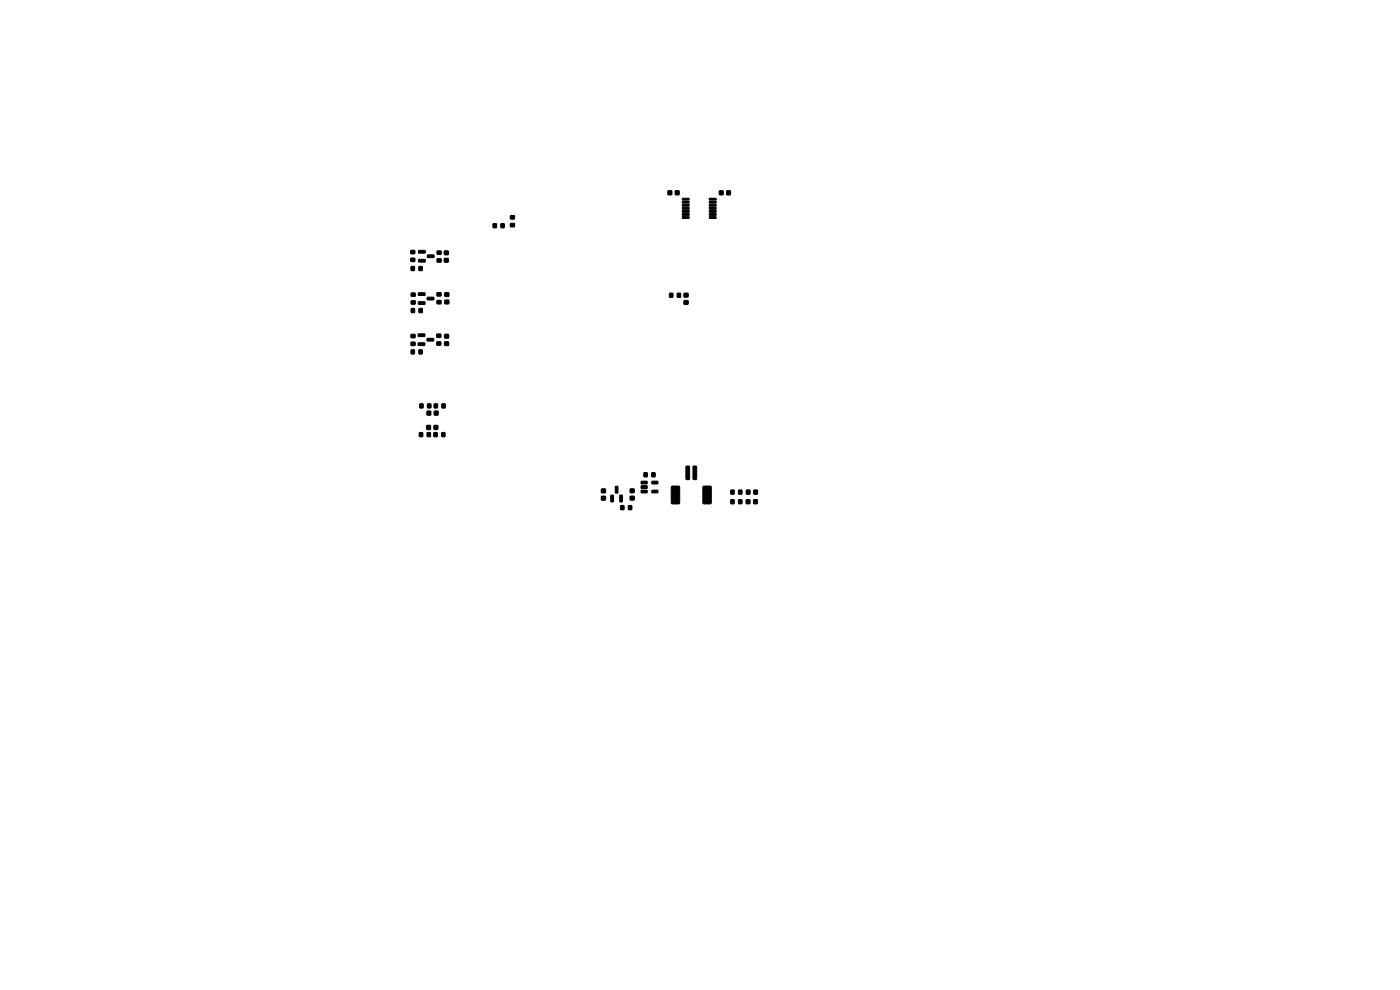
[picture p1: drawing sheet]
<svg xmlns="http://www.w3.org/2000/svg" width="297mm" height="210mm" viewBox="0 0 297 210" stroke-linecap="round" stroke-linejoin="round" font-family="sans-serif">
<g fill="#000" stroke="#000" stroke-width=".21">
<path d="M87.2 56.5h.7v.9h-.7zM87.2 54.8h.8v.7h-.8zM87.2 53.1h.8v.7h-.8zM88.8 53.2l1.3-.1 .1 .5-1.3 .1zM88.8 55h1.3l.1 .5-1.3 .1zM88.9 56.5h.7v.9h-.7zM90.7 54.1h1.3l.1 .5h-1.4zM92.7 53.3h.9v.6h-.9zM92.7 54.9h.9v.7h-.9zM94.3 53.3h.8v.7h-.8zM94.3 54.8h.8v.8h-.8zM104.6 47.5h.7v.8h-.7z"/>
<path d="M106.3 47.5h.7v.8h-.7zM108.3 45.8h.8v.6h-.8zM108.3 47.4h.8v.7h-.8zM141.7 40.5h.8v.8h-.8zM143.3 40.5h.7v.8h-.7zM144.8 42.1h1.3l.1 .3h-1.4zM144.8 42.7h1.3l.1 .3-1.4 .1zM144.8 43.4h1.3l.1 .3h-1.4zM144.8 44h1.3l.1 .3-1.4 .1zM144.8 44.7h1.3l.1 .3h-1.4zM144.8 45.3h1.3l.1 .3-1.4 .1zM144.8 46h1.3l.1 .3h-1.4z"/>
<path d="M150.5 46h1.4v.3h-1.4zM150.5 45.3h1.4v.3l-1.4 .1zM150.5 44.7h1.4v.3h-1.4zM150.5 44h1.4v.3l-1.4 .1zM150.5 43.4h1.4v.3h-1.4zM150.5 42.7h1.4v.3l-1.4 .1zM150.5 42.1h1.4v.3h-1.4zM152.6 40.5h.8v.8h-.8zM154.2 40.5h.7v.8h-.7zM87.2 74.2h.7v.9h-.7zM87.2 65.5h.7v.8h-.7zM87.2 72.6h.8v.7h-.8z"/>
<path d="M87.2 70.9h.8v.7h-.8zM87.2 63.8h.9v.7h-.9zM87.2 62.2h.9v.7h-.9zM88.7 70.9l1.4-.1v.5l-1.3 .1zM88.7 72.8l1.4-.1v.5l-1.3 .1zM88.8 62.1h1.3l.1 .5-1.4 .1zM88.8 64h1.3l.1 .5-1.4 .1zM88.9 74.2h.7v.9h-.7zM88.9 65.5h.7v.8h-.7zM90.6 71.8h1.3l.1 .5h-1.4zM90.6 63.1l1.4-.1 .1 .5-1.4 .1zM92.7 70.9h.8v.7h-.8z"/>
<path d="M92.7 72.5h.8v.7h-.8zM92.7 62.1h.9v.7h-.9zM92.7 63.8h.9v.6h-.9zM94.3 70.9h.9v.8h-.9zM94.3 72.5h.9v.8h-.9zM94.4 62.1h.8v.8h-.8zM94.4 63.7h.8v.7h-.8zM142 62.2h.7v.9h-.7zM143.7 62.2h.7v.9h-.7zM145.1 62.2h.9v.8h-.9zM145.1 63.8h.9v.7h-.9zM89 91.8h.7v.8h-.7z"/>
<path d="M89.1 85.7h.6v.8h-.6zM90.6 87.2h.8v.8h-.8zM90.6 91.8h.7v.8h-.7zM90.7 85.7h.7v.8h-.7zM90.5 90.3h.8v.8h-.8zM92.1 87.2h.8v.8h-.8zM92.1 91.8h.6v.8h-.6zM92.1 85.7h.7v.8h-.7zM92.1 90.3h.8v.8h-.8zM93.7 91.8h.7v.8h-.7zM93.8 85.7h.6v.8h-.6zM145.6 98.9l.5-.1 .2 .2v2.5l-.1 .2-.7-.1z"/>
<path d="M147.1 98.9l.5-.1 .2 .2v2.5l-.1 .2-.7-.1zM127.6 103.7h.8v.8h-.8zM127.6 105.3h.8v.8h-.8zM129.6 105.1h.5v1.4l-.5-.1zM130.6 103.2h.5l-.1 1.4-.5-.1zM131.5 105.1h.5v1.4l-.5-.1zM131.7 107.3h.7v.8h-.7zM133.3 107.3h.7v.8h-.7zM133.7 105.3h.8v.7h-.8zM133.7 103.7h.8v.8h-.8zM136 102.1h1.2l.1 .5-1.2 .1zM136 103.1l1.2-.1 .1 .5-1.2 .1z"/>
<path d="M136 104h1.2l.1 .5-1.2 .1zM136.6 100.3h.7v.8h-.7zM138.3 104h1.2l.1 .5-1.2 .1zM138.3 102.1h1.2l.1 .5-1.2 .1zM138.3 100.3h.7v.8h-.7zM142.5 103.2l1.4-.1 .3 .2v3.4l-.2 .2h-1.4l-.2-.2zM149.2 103.2l1.4-.1 .3 .2v3.4l-.2 .2h-1.4l-.2-.2zM155 106h.7v.8h-.7zM155 104h.7v.8h-.7zM156.7 106h.7v.8h-.7zM156.7 104h.7v.8h-.7zM158.3 106h.8v.8h-.8z"/>
<path d="M158.4 104h.7v.8h-.7zM159.9 106h.7v.8h-.7zM159.9 104h.8v.8h-.8z"/>
</g>
</svg>
